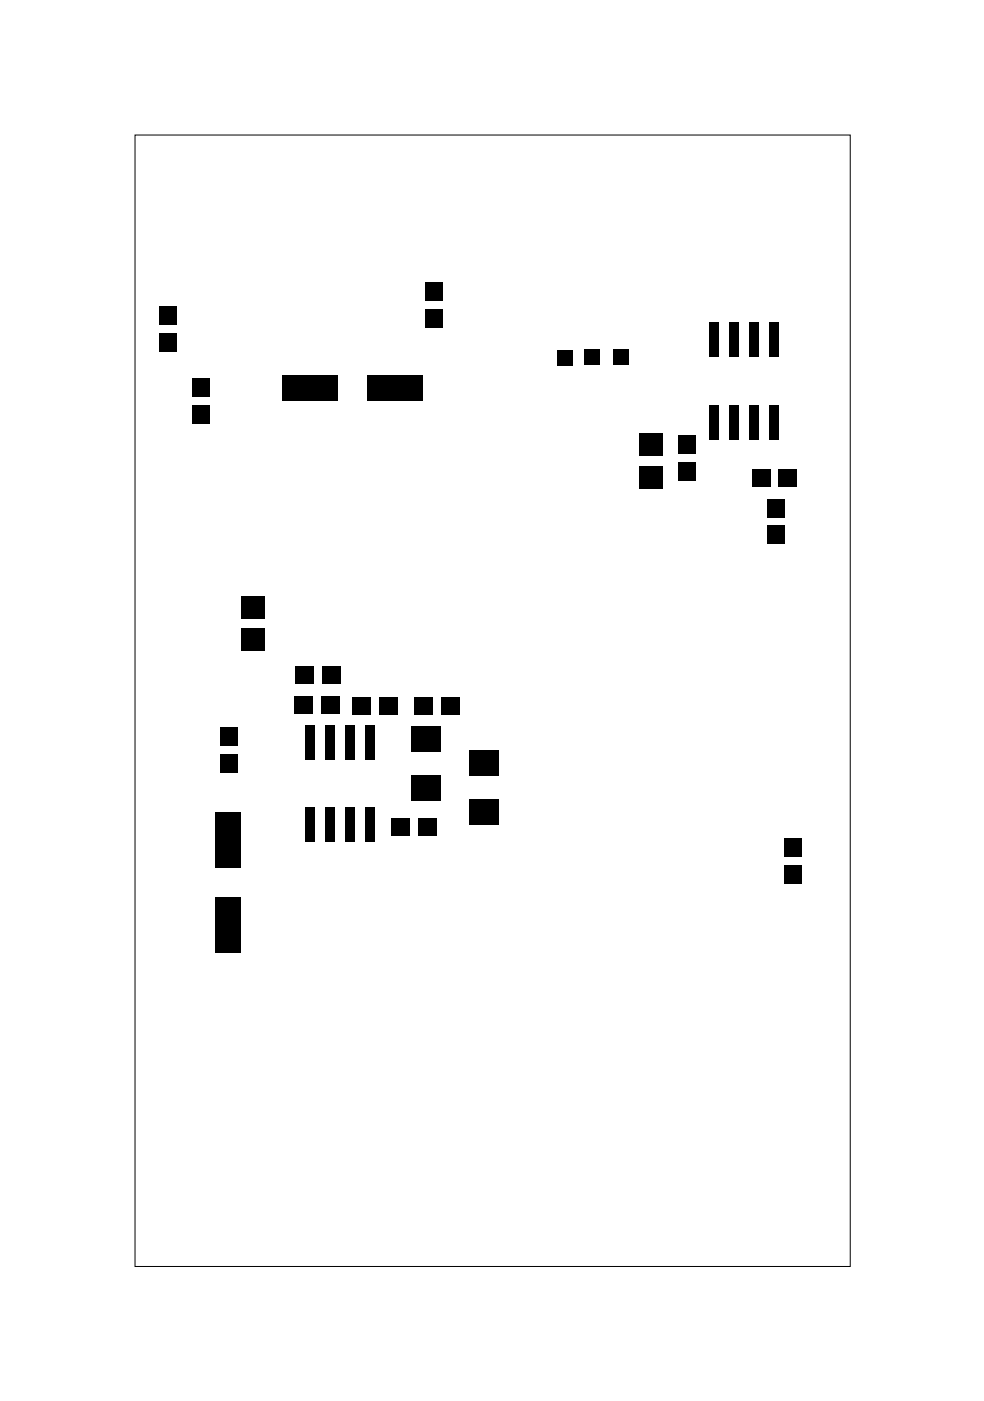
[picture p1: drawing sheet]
<svg xmlns="http://www.w3.org/2000/svg" width="62mm" height="89mm" viewBox="0 0 62 89" stroke-linecap="round" stroke-linejoin="round" font-family="sans-serif">
<path d="M8.6 8.6h45.4v71.8h-45.4z" fill="none" stroke="#000" stroke-width=".06"/>
<g fill="#000">
<path d="M10.1 19.4h1.1v1.2h-1.1zM27 17.9h1.1v1.2h-1.1zM10.1 21.1h1.1v1.2h-1.1zM12.2 24h1.1v1.2h-1.1zM12.2 25.7h1.1v1.2h-1.1zM15.3 37.8h1.5v1.4h-1.5zM15.3 39.9h1.5v1.4h-1.5zM17.9 23.8h3.5v1.6h-3.5zM23.3 23.8h3.5v1.6h-3.5zM27 19.6h1.1v1.2h-1.1zM35.3 22.2h1v1h-1zM37.1 22.2h1v1h-1z"/>
<path d="M38.9 22.2h1v1h-1zM40.6 29.6h1.5v1.4h-1.5zM40.6 27.5h1.5v1.4h-1.5zM43.1 29.3h1.1v1.2h-1.1zM43.1 27.6h1.1v1.2h-1.1zM45 20.5h.6v2.2h-.6zM45 25.7h.6v2.2h-.6zM46.3 25.7h.6v2.2h-.6zM46.3 20.5h.6v2.2h-.6zM47.6 20.5h.6v2.2h-.6zM47.6 25.7h.6v2.2h-.6zM47.7 29.8h1.2v1.1h-1.2z"/>
<path d="M48.7 33.3h1.1v1.2h-1.1zM48.7 31.6h1.1v1.2h-1.1zM48.8 25.7h.6v2.2h-.6zM48.8 20.5h.6v2.2h-.6zM49.4 29.8h1.2v1.1h-1.2zM14 47.8h1.1v1.2h-1.1zM14 46.1h1.1v1.2h-1.1zM13.7 51.6h1.6v3.5h-1.6zM13.7 57h1.6v3.5h-1.6zM18.7 42.3h1.2v1.1h-1.2zM18.7 44.2h1.2v1.1h-1.2zM19.4 46h.6v2.2h-.6z"/>
<path d="M19.4 51.2h.6v2.2h-.6zM20.4 42.3h1.2v1.1h-1.2zM20.6 51.2h.7v2.2h-.7zM20.6 46h.7v2.2h-.7zM20.4 44.2h1.2v1.1h-1.2zM22.3 44.2h1.2v1.1h-1.2zM21.9 46h.6v2.2h-.6zM21.9 51.2h.6v2.2h-.6zM23.2 51.2h.6v2.2h-.6zM23.2 46h.6v2.2h-.6zM24 44.2h1.2v1.1h-1.2zM24.8 51.9h1.2v1.1h-1.2z"/>
<path d="M26.3 44.2h1.2v1.1h-1.2zM26.5 51.9h1.2v1.1h-1.2zM26.1 46.1h1.9v1.6h-1.9zM26.1 49.2h1.9v1.6h-1.9zM28 44.2h1.2v1.1h-1.2zM29.8 47.6h1.9v1.6h-1.9zM29.8 50.7h1.9v1.6h-1.9zM49.8 54.9h1.1v1.2h-1.1zM49.8 53.2h1.1v1.2h-1.1z"/>
</g>
</svg>
